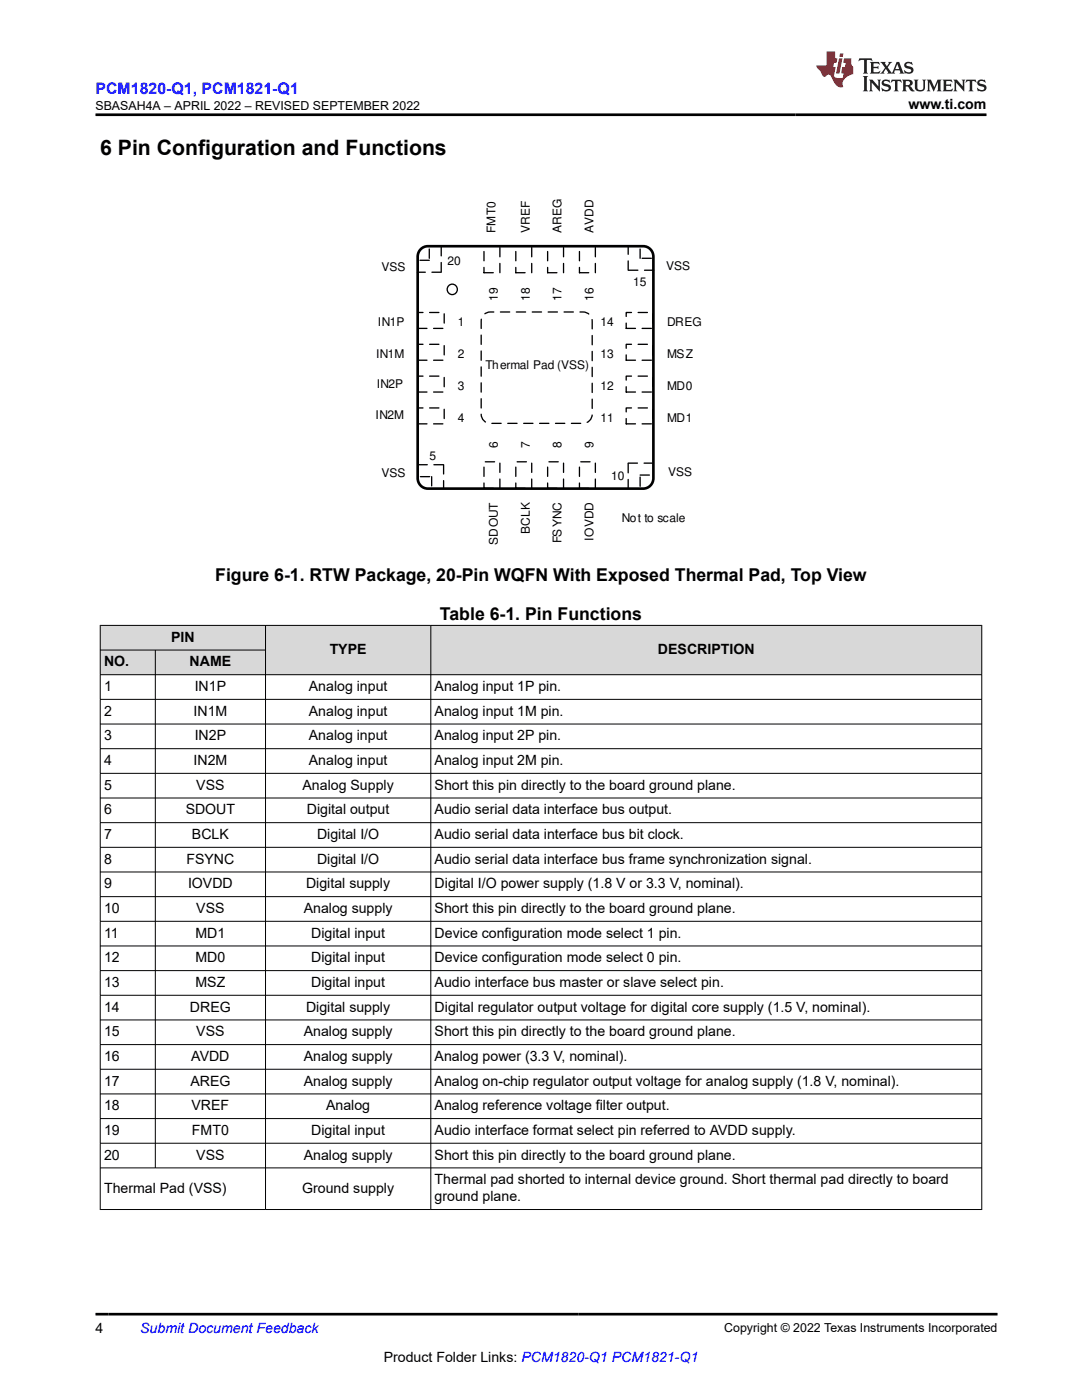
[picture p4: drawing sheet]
<svg xmlns="http://www.w3.org/2000/svg" width="216mm" height="279mm" viewBox="0 0 216 279" stroke-linecap="round" stroke-linejoin="round" font-family="sans-serif">
<defs><g id="words">
<text font-size="4.2" x="20" y="30.9">6 Pin Configuration and Functions</text>
<g font-size="3.5">
<text x="43" y="115.9">Figure 6-1. RTW Package, 20-Pin WQFN With Exposed Thermal Pad, Top View</text>
<text x="87.8" y="123.6">Table 6-1. Pin Functions</text>
</g>
<text font-size="3.2" fill="#00f" x="19" y="18.7">PCM1820-Q1, PCM1821-Q1</text>
<g font-size="2.8">
<text x="181.3" y="21.8">www.ti.com</text>
<text x="34.1" y="128.1">PIN</text>
<text x="65.8" y="130.5">TYPE</text>
<text x="131.3" y="130.5">DESCRIPTION</text>
<text x="20.8" y="133">NO.</text>
<text x="20.8" y="137.9">1</text>
<text x="37.8" y="133">NAME</text>
<text x="38.9" y="137.9">IN1P</text>
<text x="61.6" y="137.9">Analog input</text>
<text x="86.7" y="137.9">Analog input 1P pin.</text>
<text x="20.8" y="142.8">2</text>
<text x="38.6" y="142.8">IN1M</text>
<text x="61.6" y="142.8">Analog input</text>
<text x="86.7" y="142.8">Analog input 1M pin.</text>
<text x="20.8" y="147.8">3</text>
<text x="38.9" y="147.8">IN2P</text>
<text x="61.6" y="147.8">Analog input</text>
<text x="86.7" y="147.8">Analog input 2P pin.</text>
<text x="20.8" y="152.7">4</text>
<text x="38.6" y="152.7">IN2M</text>
<text x="61.6" y="152.7">Analog input</text>
<text x="86.7" y="152.7">Analog input 2M pin.</text>
<text x="20.8" y="157.6">5</text>
<text x="39.2" y="157.6">VSS</text>
<text x="60.4" y="157.6">Analog Supply</text>
<text x="86.7" y="157.6">Short this pin directly to the board ground plane.</text>
<text x="20.8" y="162.5">6</text>
<text x="20.8" y="167.5">7</text>
<text x="37" y="162.5">SDOUT</text>
<text x="38.3" y="167.5">BCLK</text>
<text x="61.2" y="162.5">Digital output</text>
<text x="63.3" y="167.5">Digital I/O</text>
<text x="86.7" y="162.5">Audio serial data interface bus output.</text>
<text x="86.7" y="167.5">Audio serial data interface bus bit clock.</text>
<text x="20.8" y="172.4">8</text>
<text x="37.2" y="172.4">FSYNC</text>
<text x="63.3" y="172.4">Digital I/O</text>
<text x="86.7" y="172.4">Audio serial data interface bus frame synchronization signal.</text>
<text x="20.8" y="177.3">9</text>
<text x="37.5" y="177.3">IOVDD</text>
<text x="61.1" y="177.3">Digital supply</text>
<text x="86.7" y="177.3">Digital I/O power supply (1.8 V or 3.3 V, nominal).</text>
<text x="20.8" y="182.2">10</text>
<text x="39.2" y="182.2">VSS</text>
<text x="60.6" y="182.2">Analog supply</text>
<text x="86.7" y="182.2">Short this pin directly to the board ground plane.</text>
<text x="20.8" y="187.1">11</text>
<text x="39" y="187.1">MD1</text>
<text x="62.1" y="187.1">Digital input</text>
<text x="86.7" y="187.1">Device configuration mode select 1 pin.</text>
<text x="20.8" y="192.1">12</text>
<text x="20.8" y="197">13</text>
<text x="39" y="192.1">MD0</text>
<text x="39" y="197">MSZ</text>
<text x="62.1" y="192.1">Digital input</text>
<text x="62.1" y="197">Digital input</text>
<text x="86.7" y="192.1">Device configuration mode select 0 pin.</text>
<text x="86.7" y="197">Audio interface bus master or slave select pin.</text>
<text x="20.8" y="201.9">14</text>
<text x="37.9" y="201.9">DREG</text>
<text x="61.1" y="201.9">Digital supply</text>
<text x="86.7" y="201.9">Digital regulator output voltage for digital core supply (1.5 V, nominal).</text>
<text x="20.8" y="206.8">15</text>
<text x="39.2" y="206.8">VSS</text>
<text x="60.6" y="206.8">Analog supply</text>
<text x="86.7" y="206.8">Short this pin directly to the board ground plane.</text>
<text x="20.8" y="211.7">16</text>
<text x="38.2" y="211.7">AVDD</text>
<text x="60.6" y="211.7">Analog supply</text>
<text x="86.7" y="211.7">Analog power (3.3 V, nominal).</text>
<text x="20.8" y="216.7">17</text>
<text x="20.8" y="221.6">18</text>
<text x="38" y="216.7">AREG</text>
<text x="38.2" y="221.6">VREF</text>
<text x="60.6" y="216.7">Analog supply</text>
<text x="65.1" y="221.6">Analog</text>
<text x="86.7" y="216.7">Analog on-chip regulator output voltage for analog supply (1.8 V, nominal).</text>
<text x="86.7" y="221.6">Analog reference voltage filter output.</text>
<text x="20.8" y="226.5">19</text>
<text x="38.3" y="226.5">FMT0</text>
<text x="62.1" y="226.5">Digital input</text>
<text x="86.7" y="226.5">Audio interface format select pin referred to AVDD supply.</text>
<text x="20.8" y="231.4">20</text>
<text x="39.2" y="231.4">VSS</text>
<text x="60.6" y="231.4">Analog supply</text>
<text x="86.7" y="231.4">Short this pin directly to the board ground plane.</text>
<text x="20.8" y="238">Thermal Pad (VSS)</text>
<text x="60.3" y="238">Ground supply</text>
<text x="86.7" y="236.4">Thermal pad shorted to internal device ground. Short thermal pad directly to board</text>
<text x="86.7" y="239.7">ground plane.</text>
<text x="19" y="266.1">4</text>
<text x="76.6" y="271.7">Product Folder Links: PCM1820-Q1 PCM1821-Q1</text>
</g>
<text font-size="2.8" fill="#00f" x="28" y="266.1">Submit Document Feedback</text>
<g font-size="2.5">
<text x="19" y="21.9">SBASAH4A – APRIL 2022 – REVISED SEPTEMBER 2022</text>
<text x="144.5" y="265.8">Copyright © 2022 Texas Instruments Incorporated</text>
</g>
<g font-size="2.4">
<text x="98.9" y="46.4" transform="rotate(-90 98.9 46.4)">FMT0</text>
<text x="105.7" y="46.5" transform="rotate(-90 105.7 46.5)">VREF</text>
<text x="112.1" y="46.5" transform="rotate(-90 112.1 46.5)">AREG</text>
<text x="118.4" y="46.5" transform="rotate(-90 118.4 46.5)">AVDD</text>
<text x="89.3" y="53">20</text>
<text x="132.9" y="53.9">VSS</text>
<text x="76.1" y="54.2">VSS</text>
<text x="126.3" y="57.1">15</text>
<text x="75.4" y="65.1">IN1P</text>
<text x="91.4" y="65.1">1</text>
<text x="99.3" y="60.1" transform="rotate(-90 99.3 60.1)">19</text>
<text x="105.7" y="60.1" transform="rotate(-90 105.7 60.1)">18</text>
<text x="112.1" y="60.1" transform="rotate(-90 112.1 60.1)">17</text>
<text x="118.4" y="60.1" transform="rotate(-90 118.4 60.1)">16</text>
<text x="119.8" y="65.1">14</text>
<text x="133.1" y="65.1">DREG</text>
<text x="75" y="71.5">IN1M</text>
<text x="91.4" y="71.5">2</text>
<text x="119.8" y="71.5">13</text>
<text x="133.1" y="71.5">MSZ</text>
<text x="75.2" y="77.4">IN2P</text>
<text x="91.4" y="77.9">3</text>
<text x="96.9" y="73.7">Thermal Pad (VSS)</text>
<text x="119.8" y="77.9">12</text>
<text x="133.1" y="77.9">MD0</text>
<text x="75" y="83.6">IN2M</text>
<text x="91.4" y="84.2">4</text>
<text x="99.3" y="89.4" transform="rotate(-90 99.3 89.4)">6</text>
<text x="105.7" y="89.4" transform="rotate(-90 105.7 89.4)">7</text>
<text x="112.1" y="89.4" transform="rotate(-90 112.1 89.4)">8</text>
<text x="118.4" y="89.4" transform="rotate(-90 118.4 89.4)">9</text>
<text x="119.8" y="84.2">11</text>
<text x="133.1" y="84.2">MD1</text>
<text x="76.1" y="95.1">VSS</text>
<text x="85.7" y="91.7">5</text>
<text x="122" y="95.9">10</text>
<text x="133.3" y="94.9">VSS</text>
<text x="105.7" y="106.6" transform="rotate(-90 105.7 106.6)">BCLK</text>
<text x="118.4" y="107.9" transform="rotate(-90 118.4 107.9)">IOVDD</text>
<text x="124.1" y="104.2">Not to scale</text>
<text x="99.3" y="108.7" transform="rotate(-90 99.3 108.7)">SDOUT</text>
<text x="112.1" y="108.4" transform="rotate(-90 112.1 108.4)">FSYNC</text>
</g>
</g></defs>
<path d="M96.6 49.1h3.1v5.3h-3.1z" fill="none" stroke="#000" stroke-width=".26" stroke-dasharray="1.9 1.3"/>
<path d="M96.6 92.2h3.1v5.3h-3.1z" fill-rule="evenodd" fill="#fff"/>
<path d="M96.6 92.2h3.1v5.3h-3.1z" fill="none" stroke="#000" stroke-width=".26" stroke-dasharray="1.9 1.3"/>
<path d="M83.3 62.4h5.3v3.1h-5.3z" fill-rule="evenodd" fill="#fff"/>
<path d="M83.3 62.4h5.3v3.1h-5.3z" fill="none" stroke="#000" stroke-width=".26" stroke-dasharray="1.9 1.3"/>
<path d="M125 62.4h5.2v3.1h-5.2z" fill-rule="evenodd" fill="#fff"/>
<path d="M125 62.4h5.2v3.1h-5.2z" fill="none" stroke="#000" stroke-width=".26" stroke-dasharray="1.9 1.3"/>
<path d="M102.9 49.1h3.2v5.3h-3.2z" fill-rule="evenodd" fill="#fff"/>
<path d="M102.9 49.1h3.2v5.3h-3.2z" fill="none" stroke="#000" stroke-width=".26" stroke-dasharray="1.9 1.3"/>
<path d="M102.9 92.2h3.2v5.3h-3.2z" fill-rule="evenodd" fill="#fff"/>
<path d="M102.9 92.2h3.2v5.3h-3.2z" fill="none" stroke="#000" stroke-width=".26" stroke-dasharray="1.9 1.3"/>
<path d="M83.3 68.7h5.3v3.2h-5.3z" fill-rule="evenodd" fill="#fff"/>
<path d="M83.3 68.7h5.3v3.2h-5.3z" fill="none" stroke="#000" stroke-width=".26" stroke-dasharray="1.9 1.3"/>
<path d="M125 68.7h5.2v3.2h-5.2z" fill-rule="evenodd" fill="#fff"/>
<path d="M125 68.7h5.2v3.2h-5.2z" fill="none" stroke="#000" stroke-width=".26" stroke-dasharray="1.9 1.3"/>
<path d="M109.3 49.1h3.1v5.3h-3.1z" fill-rule="evenodd" fill="#fff"/>
<path d="M109.3 49.1h3.1v5.3h-3.1z" fill="none" stroke="#000" stroke-width=".26" stroke-dasharray="1.9 1.3"/>
<path d="M109.3 92.2h3.1v5.3h-3.1z" fill-rule="evenodd" fill="#fff"/>
<path d="M109.3 92.2h3.1v5.3h-3.1z" fill="none" stroke="#000" stroke-width=".26" stroke-dasharray="1.9 1.3"/>
<path d="M83.3 75.1h5.3v3.1h-5.3z" fill-rule="evenodd" fill="#fff"/>
<path d="M83.3 75.1h5.3v3.1h-5.3z" fill="none" stroke="#000" stroke-width=".26" stroke-dasharray="1.9 1.3"/>
<path d="M125 75.1h5.2v3.1h-5.2z" fill-rule="evenodd" fill="#fff"/>
<path d="M125 75.1h5.2v3.1h-5.2z" fill="none" stroke="#000" stroke-width=".26" stroke-dasharray="1.9 1.3"/>
<path d="M115.6 49.1h3.2v5.3h-3.2z" fill-rule="evenodd" fill="#fff"/>
<path d="M115.6 49.1h3.2v5.3h-3.2z" fill="none" stroke="#000" stroke-width=".26" stroke-dasharray="1.9 1.3"/>
<path d="M115.6 92.2h3.2v5.3h-3.2z" fill-rule="evenodd" fill="#fff"/>
<path d="M115.6 92.2h3.2v5.3h-3.2z" fill="none" stroke="#000" stroke-width=".26" stroke-dasharray="1.9 1.3"/>
<path d="M83.3 81.4h5.3v3.2h-5.3z" fill-rule="evenodd" fill="#fff"/>
<path d="M83.3 81.4h5.3v3.2h-5.3z" fill="none" stroke="#000" stroke-width=".26" stroke-dasharray="1.9 1.3"/>
<path d="M125 81.4h5.2v3.2h-5.2z" fill-rule="evenodd" fill="#fff"/>
<path d="M125 81.4h5.2v3.2h-5.2z" fill="none" stroke="#000" stroke-width=".26" stroke-dasharray="1.9 1.3"/>
<circle cx="90.2" cy="57.7" r="1.03" fill="none" stroke="#000" stroke-width=".26"/>
<path d="M83.9 49.7l.9-.5 .6-.1h43a2.06 2.06 0 0 1 2 2.1v44.2a2.06 2.06 0 0 1-2 2.1h-43a2.06 2.06 0 0 1-2.1-2.1v-44.2l.1-.5z" fill="none" stroke="#000" stroke-width=".53"/>
<path d="M96.5 62.8l.8-.5h.5h18.5a1.82 1.82 0 0 1 1.9 1.8v18.6a1.82 1.82 0 0 1-1.9 1.8h-18.5a1.82 1.82 0 0 1-1.8-1.8v-18.6l.1-.5z" fill-rule="evenodd" fill="#fff"/>
<g fill="none" stroke="#000" stroke-width=".26" stroke-dasharray="1.9 1.3">
<path d="M85.7 51.9h-2.4M85.7 51.5v-2.8M88 54.3h-4.7M88 49.2v5.1M125.3 53.9v-4.7M127.7 51.5v-2.3M128.1 51.5h2.9M130.5 53.9h-5.2M96.5 62.8l.8-.5h.5h18.5a1.82 1.82 0 0 1 1.9 1.8v18.6a1.82 1.82 0 0 1-1.9 1.8h-18.5a1.82 1.82 0 0 1-1.8-1.8v-18.6l.1-.5zM83.4 92.7h5.1M85.7 95.1h-2.8M86.1 95.1v2.4"/>
<path d="M88.5 92.7v4.8M125.3 92.4h4.8M125.3 97.5v-5.1M127.7 94.8h2.4M127.7 95.2v2.8"/>
</g>
<g fill="#d8d8d8">
<path d="M20 124.8h175.9v4.9h-175.9z" fill-rule="evenodd"/>
<path d="M20.1 124.9h32.8v4.8h-32.8z" fill-rule="evenodd"/>
<path d="M53 124.9h32.9v9.7h-32.9z" fill-rule="evenodd"/>
<path d="M86 124.9h109.8v9.7h-109.8z" fill-rule="evenodd"/>
<path d="M20.1 129.8h10.8v4.8h-10.8z" fill-rule="evenodd"/>
<path d="M31.1 129.8h21.8v4.8h-21.8z" fill-rule="evenodd"/>
</g>
<g fill="none" stroke="#000" stroke-width=".2">
<path d="M19.9 124.8h176.1M19.9 129.7h33.1M19.9 139.6h176.1M20 124.7v116.7M31 129.7v103.4M53 124.7v116.7M86 124.7v116.7M195.9 124.7v116.7M196 134.7h-176.1M19.9 144.5h176.1M19.9 149.4h176.1M19.9 154.3h176.1"/>
<path d="M19.9 159.3h176.1M19.9 164.2h176.1M19.9 169.1h176.1M19.9 174h176.1M19.9 178.9h176.1M19.9 183.9h176.1M19.9 188.8h176.1M19.9 193.7h176.1M19.9 198.6h176.1M19.9 203.6h176.1M19.9 208.5h176.1M19.9 213.4h176.1"/>
<path d="M19.9 218.3h176.1M19.9 223.2h176.1M19.9 228.2h176.1M19.9 233.1h176.1M19.9 241.4h176.1"/>
</g>
<path d="M171.5 11.6l-.2 .6 .5-.2h.6v.1v2.2l-.2 .4h1l-.2-.4v-2.2v-.1h.5l.5 .2-.1-.6zM173.6 12.4l.2 .3v1.6l-.2 .4h1.9l.1-.6a1.08 1.08 0 0 1-1.3 .2v-.7h.6l.4 .2v-.7l-.4 .2h-.6v-.5l.2-.2a1 1 0 0 1 1 .3l-.1-.5zM175.7 12.4l.9 1.1-1 1.2h.9l-.2-.2 .5-.8 .4 .8-.2 .2h1.6l-.2-.2 .2-.5h.9l.1 .5-.1 .2h.9l-.2-.4-.8-1.9h-.5l-.9 2.1-.9-1.1 .9-1h-.8l.2 .2-.4 .6-.4-.6 .2-.2zM179 12.8l.4 1h-.7zM180.7 12.5a.65 .65 0 0 0-.2 .7 .65 .65 0 0 0 .6 .5l.6 .1 .1 .3a.79 .79 0 0 1-.7 .4 .79 .79 0 0 1-.7-.5l.1 .7 .2-.1a.93 .93 0 0 0 1.1 0 .93 .93 0 0 0 .4-.9 1.46 1.46 0 0 0-1.2-.6l-.1-.3a1.09 1.09 0 0 1 1.2 .2l-.2-.6-.1 .1-.5-.2zM172.2 15.2l.2 .4v2.2l-.2 .4h1l-.2-.4v-2.2l.2-.4zM173.4 15.9l.2 .4v1.5l-.2 .4h.8l-.3-.4 .1-1.3 1.6 1.8v-2l.2-.4h-.7l.1 .2 .1 1.1-1.2-1.3zM176.2 16a.65 .65 0 0 0-.2 .8 .65 .65 0 0 0 .6 .4l.6 .2 .1 .2a.79 .79 0 0 1-.7 .4 .79 .79 0 0 1-.7-.5l.1 .7 .2-.1a.93 .93 0 0 0 1.1 .1 .93 .93 0 0 0 .4-1 1.46 1.46 0 0 0-1.2-.5l-.1-.4a1.09 1.09 0 0 1 1.2 .2l-.1-.6-.2 .1-.5-.1zM177.9 15.9l-.1 .6a.63 .63 0 0 1 .8-.3v1.6l-.3 .4h1l-.2-.4v-1.6a.66 .66 0 0 1 .8 .3l-.1-.6zM180 15.9l.2 .4v1.5l-.2 .4h1l-.2-.2-.1-.7h.5l.1 .2a.79 .79 0 0 0 1.2 .6l-1-.9a.61 .61 0 0 0 .6-.6 .61 .61 0 0 0-.5-.7zM180.8 16.2h.1a.47 .47 0 0 1 .5 .1 .47 .47 0 0 1 .1 .5l-.1 .1-.7 .1zM182.3 15.9l.2 .2a2.27 2.27 0 0 0 .4 2 1.04 1.04 0 0 0 1.7-.7v-1.3l.2-.2h-.8l.2 .4v1.1a.6 .6 0 0 1-.6 .6 .6 .6 0 0 1-.6-.6v-1.1l.3-.4zM184.9 15.9l.2 .4v1.5l-.2 .4h.8l-.3-.4v-1.4l.9 1.9 .9-1.9v1.4l-.3 .4h1l-.2-.4v-1.5l.2-.4h-.8l-.7 1.5-.6-1.5zM188.1 15.9l.2 .4v1.5l-.2 .4h1.9l.1-.6a1.09 1.09 0 0 1-1.3 .2v-.7h.6l.4 .2v-.6l-.4 .2h-.6v-.6l.2-.1a1.01 1.01 0 0 1 1 .3l-.1-.6zM190.2 15.9l.3 .4v1.5l-.3 .4h.8l-.2-.4v-1.3l1.6 1.8v-2l.2-.4h-.7l.2 .2v1.1l-1.2-1.3zM192.8 15.9l-.1 .6a.63 .63 0 0 1 .8-.3v1.6l-.3 .4h1l-.2-.4v-1.6a.66 .66 0 0 1 .8 .3l-.1-.6zM195.2 16a.65 .65 0 0 0-.2 .8 .65 .65 0 0 0 .6 .4l.6 .2 .2 .2a.79 .79 0 0 1-.7 .4 .79 .79 0 0 1-.7-.5l.1 .7 .2-.1a.93 .93 0 0 0 1 .1 .93 .93 0 0 0 .5-1 1.46 1.46 0 0 0-1.3-.5v-.4a1.09 1.09 0 0 1 1.2 .2l-.2-.6-.2 .1-.5-.1z" fill="#231f20"/>
<path d="M164.9 10.3v2.7h-2l.1 .4 .8 1a.95 .95 0 0 0 1 .9 .59 .59 0 0 1 .5-.4 .59 .59 0 0 1 .5 .3l.4 .8a1.59 1.59 0 0 0 2.1 1.4 1.61 1.61 0 0 1 1-2.3l1-.3-.1-1.5a1.59 1.59 0 0 1-.3-1.7h-1.5l-.2 .9h.6l-.2 .9h-.5l-.2 .9v.3l.4 .1-.1 .9h-.7a.73 .73 0 0 1-1-.7l.3-1.5h-.5l.1-.9h.5l.2-.9h-.5v-1.3zM167.4 11.6l-.6 3.1h.7l.6-3.1zM167.6 10.7l-.1 .6h.7l.1-.6z" fill="#ed1c24"/>
<path d="M19 22.9h177.8M19 262.3h180" fill="none" stroke="#000" stroke-width=".53"/>
<use href="#words"/>
</svg>
